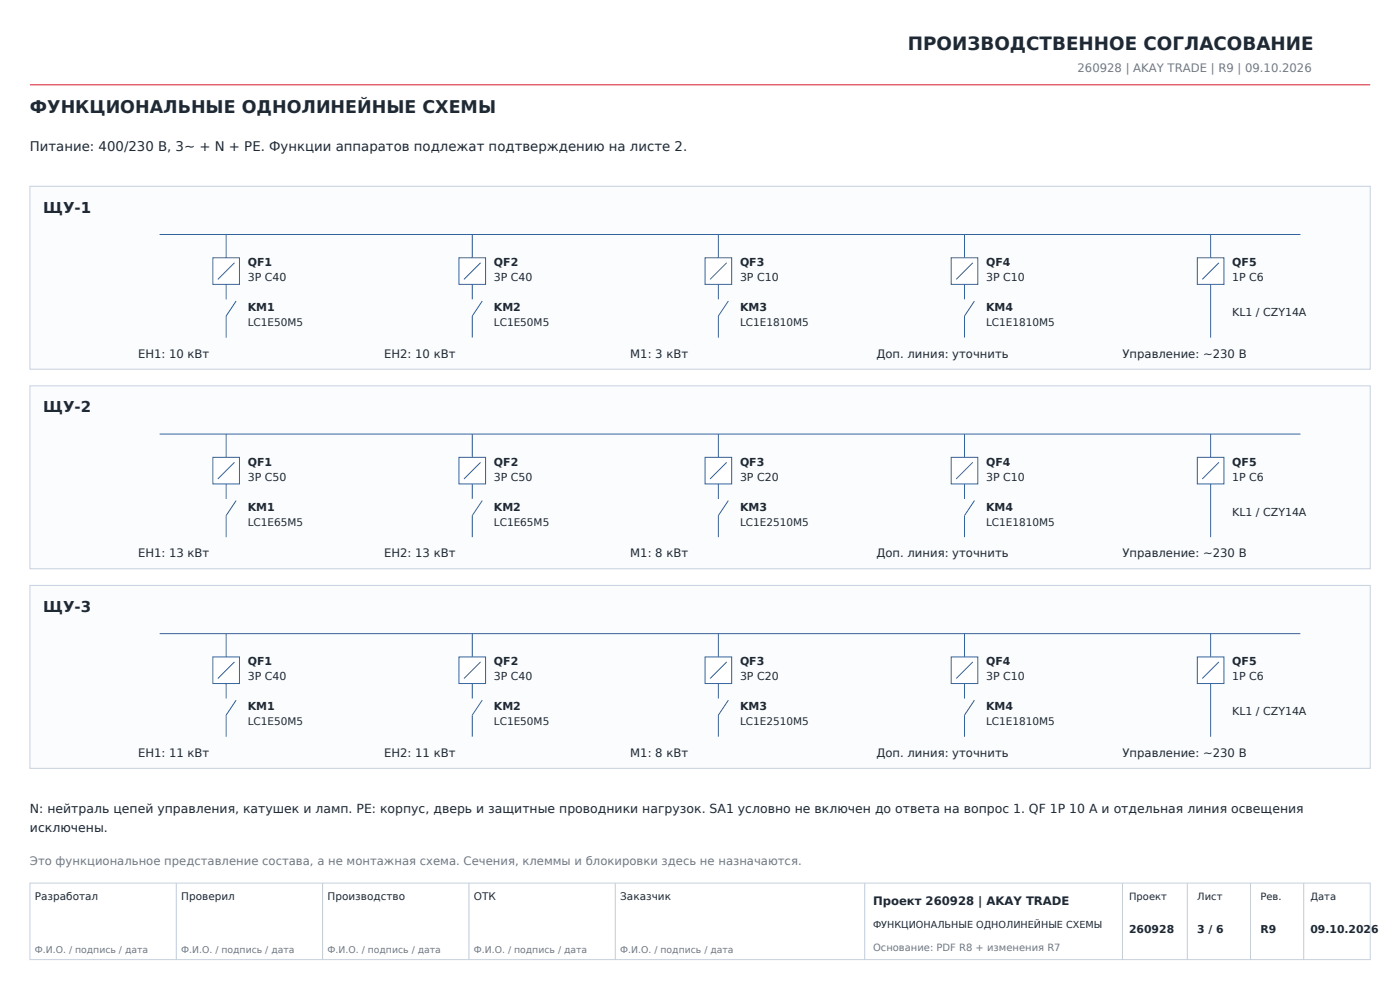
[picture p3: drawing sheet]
<svg xmlns="http://www.w3.org/2000/svg" width="297mm" height="210mm" viewBox="0 0 297 210" stroke-linecap="round" stroke-linejoin="round" font-family="sans-serif">
<defs><g id="words">
<text font-size="3.9" fill="#1f2933" x="192.6" y="10.6">ПРОИЗВОДСТВЕННОЕ СОГЛАСОВАНИЕ</text>
<text font-size="3.7" fill="#1f2933" x="6.3" y="24">ФУНКЦИОНАЛЬНЫЕ ОДНОЛИНЕЙНЫЕ СХЕМЫ</text>
<g font-size="3.2" fill="#1f2933">
<text x="9.2" y="45.2">ЩУ-1</text>
<text x="9.2" y="87.5">ЩУ-2</text>
<text x="9.2" y="129.8">ЩУ-3</text>
</g>
<text font-size="2.8" fill="#1f2933" x="6.3" y="32.1">Питание: 400/230 В, 3~ + N + PE. Функции аппаратов подлежат подтверждению на листе 2.</text>
<g font-size="2.6" fill="#1f2933">
<text x="6.3" y="172.5">N: нейтраль цепей управления, катушек и ламп. PE: корпус, дверь и защитные проводники нагрузок. SA1 условно не включен до ответа на вопрос 1. QF 1P 10 A и отдельная линия освещения</text>
<text x="6.3" y="176.4">исключены.</text>
</g>
<g font-size="2.5" fill="#6e7885">
<text x="228.6" y="15.2">260928 | AKAY TRADE | R9 | 09.10.2026</text>
<text x="6.3" y="183.4">Это функциональное представление состава, а не монтажная схема. Сечения, клеммы и блокировки здесь не назначаются.</text>
</g>
<g font-size="2.5" fill="#1f2933">
<text x="29.3" y="75.8">EH1: 10 кВт</text>
<text x="81.5" y="75.8">EH2: 10 кВт</text>
<text x="133.7" y="75.8">M1: 3 кВт</text>
<text x="185.9" y="75.8">Доп. линия: уточнить</text>
<text x="238.1" y="75.8">Управление: ~230 В</text>
<text x="29.3" y="118.2">EH1: 13 кВт</text>
<text x="81.5" y="118.2">EH2: 13 кВт</text>
<text x="133.7" y="118.2">M1: 8 кВт</text>
<text x="185.9" y="118.2">Доп. линия: уточнить</text>
<text x="238.1" y="118.2">Управление: ~230 В</text>
<text x="29.3" y="160.5">EH1: 11 кВт</text>
<text x="81.5" y="160.5">EH2: 11 кВт</text>
<text x="133.7" y="160.5">M1: 8 кВт</text>
<text x="185.9" y="160.5">Доп. линия: уточнить</text>
<text x="238.1" y="160.5">Управление: ~230 В</text>
<text x="185.2" y="191.9">Проект 260928 | AKAY TRADE</text>
</g>
<g font-size="2.3" fill="#1f2933">
<text x="52.6" y="56.4">QF1</text>
<text x="52.6" y="59.6">3P C40</text>
<text x="104.8" y="56.4">QF2</text>
<text x="104.8" y="59.6">3P C40</text>
<text x="157" y="56.4">QF3</text>
<text x="157" y="59.6">3P C10</text>
<text x="209.2" y="56.4">QF4</text>
<text x="209.2" y="59.6">3P C10</text>
<text x="261.4" y="56.4">QF5</text>
<text x="261.4" y="59.6">1P C6</text>
<text x="52.6" y="66">KM1</text>
<text x="104.8" y="66">KM2</text>
<text x="157" y="66">KM3</text>
<text x="209.2" y="66">KM4</text>
<text x="261.4" y="67">KL1 / CZY14A</text>
<text x="52.6" y="98.8">QF1</text>
<text x="52.6" y="102">3P C50</text>
<text x="104.8" y="98.8">QF2</text>
<text x="104.8" y="102">3P C50</text>
<text x="157" y="98.8">QF3</text>
<text x="157" y="102">3P C20</text>
<text x="209.2" y="98.8">QF4</text>
<text x="209.2" y="102">3P C10</text>
<text x="261.4" y="98.8">QF5</text>
<text x="261.4" y="102">1P C6</text>
<text x="52.6" y="108.3">KM1</text>
<text x="104.8" y="108.3">KM2</text>
<text x="157" y="108.3">KM3</text>
<text x="209.2" y="108.3">KM4</text>
<text x="261.4" y="109.4">KL1 / CZY14A</text>
<text x="52.6" y="141.1">QF1</text>
<text x="104.8" y="141.1">QF2</text>
<text x="157" y="141.1">QF3</text>
<text x="209.2" y="141.1">QF4</text>
<text x="261.4" y="141.1">QF5</text>
<text x="52.6" y="144.3">3P C40</text>
<text x="104.8" y="144.3">3P C40</text>
<text x="157" y="144.3">3P C20</text>
<text x="209.2" y="144.3">3P C10</text>
<text x="261.4" y="144.3">1P C6</text>
<text x="52.6" y="150.6">KM1</text>
<text x="104.8" y="150.6">KM2</text>
<text x="157" y="150.6">KM3</text>
<text x="209.2" y="150.6">KM4</text>
<text x="261.4" y="151.7">KL1 / CZY14A</text>
<text x="239.5" y="197.9">260928</text>
<text x="254" y="197.9">3 / 6</text>
<text x="267.4" y="197.9">R9</text>
<text x="278" y="197.9">09.10.2026</text>
</g>
<g font-size="2.2" fill="#1f2933">
<text x="52.6" y="69.1">LC1E50M5</text>
<text x="104.8" y="69.1">LC1E50M5</text>
<text x="157" y="69.1">LC1E1810M5</text>
<text x="209.2" y="69.1">LC1E1810M5</text>
<text x="52.6" y="111.5">LC1E65M5</text>
<text x="104.8" y="111.5">LC1E65M5</text>
<text x="157" y="111.5">LC1E2510M5</text>
<text x="209.2" y="111.5">LC1E1810M5</text>
<text x="52.6" y="153.8">LC1E50M5</text>
<text x="104.8" y="153.8">LC1E50M5</text>
<text x="157" y="153.8">LC1E2510M5</text>
<text x="209.2" y="153.8">LC1E1810M5</text>
<text x="7.4" y="190.9">Разработал</text>
<text x="38.5" y="190.9">Проверил</text>
<text x="69.5" y="190.9">Производство</text>
<text x="100.5" y="190.9">ОТК</text>
<text x="131.6" y="190.9">Заказчик</text>
</g>
<g font-size="2.1" fill="#1f2933">
<text x="239.5" y="190.9">Проект</text>
<text x="254" y="190.9">Лист</text>
<text x="267.4" y="190.9">Рев.</text>
<text x="278" y="190.9">Дата</text>
</g>
<text font-size="2.1" fill="#6e7885" x="185.2" y="201.8">Основание: PDF R8 + изменения R7</text>
<text font-size="2" fill="#1f2933" x="185.2" y="196.8">ФУНКЦИОНАЛЬНЫЕ ОДНОЛИНЕЙНЫЕ СХЕМЫ</text>
<g font-size="2" fill="#6e7885">
<text x="7.4" y="202.1">Ф.И.О. / подпись / дата</text>
<text x="38.5" y="202.1">Ф.И.О. / подпись / дата</text>
<text x="69.5" y="202.1">Ф.И.О. / подпись / дата</text>
<text x="100.5" y="202.1">Ф.И.О. / подпись / дата</text>
<text x="131.6" y="202.1">Ф.И.О. / подпись / дата</text>
</g>
</g></defs>
<path d="M6.3 18h284.4" fill="none" stroke="#d61c2e" stroke-width=".21"/>
<path d="M6.3 187.3h284.4v16.3h-284.4z" fill-rule="evenodd" fill="#fff" stroke="#c7d1de" stroke-width=".21"/>
<path d="M37.4 187.3v16.3M68.4 187.3v16.3M99.5 187.3v16.3M130.5 187.3v16.3M183.4 187.3v16.3M238.1 187.3v16.3M251.9 187.3v16.3M265.3 187.3v16.3M276.6 187.3v16.3" fill="none" stroke="#bfccd9" stroke-width=".21"/>
<path d="M6.3 39.5h284.4v38.8h-284.4z" fill-rule="evenodd" fill="#fbfcfe" stroke="#c7d1de" stroke-width=".21"/>
<path d="M33.9 49.7h242M48 49.7v5" fill="none" stroke="#33639c" stroke-width=".21"/>
<path d="M45.2 54.7h5.6v5.6h-5.6z" fill-rule="evenodd" fill="#fff" stroke="#33639c" stroke-width=".21"/>
<path d="M49.7 55.7l-3.5 3.6M100.2 49.7v5M48 60.3v3.2M50.1 63.9l-2.1 3.1v4.6" fill="none" stroke="#33639c" stroke-width=".21"/>
<path d="M97.4 54.7h5.6v5.6h-5.6z" fill-rule="evenodd" fill="#fff" stroke="#33639c" stroke-width=".21"/>
<path d="M102 55.7l-3.6 3.6M152.4 49.7v5M100.2 60.3v3.2M102.3 63.9l-2.1 3.1v4.6" fill="none" stroke="#33639c" stroke-width=".21"/>
<path d="M149.6 54.7h5.6v5.6h-5.6z" fill-rule="evenodd" fill="#fff" stroke="#33639c" stroke-width=".21"/>
<path d="M154.2 55.7l-3.6 3.6M204.6 49.7v5M152.4 60.3v3.2M154.5 63.9l-2.1 3.1v4.6" fill="none" stroke="#33639c" stroke-width=".21"/>
<path d="M201.8 54.7h5.6v5.6h-5.6z" fill-rule="evenodd" fill="#fff" stroke="#33639c" stroke-width=".21"/>
<path d="M206.4 55.7l-3.6 3.6M256.8 49.7v5M204.6 60.3v3.2M206.7 63.9l-2.1 3.1v4.6" fill="none" stroke="#33639c" stroke-width=".21"/>
<path d="M254 54.7h5.6v5.6h-5.6z" fill-rule="evenodd" fill="#fff" stroke="#33639c" stroke-width=".21"/>
<path d="M258.6 55.7l-3.5 3.6M256.8 60.3v11.3" fill="none" stroke="#33639c" stroke-width=".21"/>
<path d="M6.3 81.8h284.4v38.8h-284.4z" fill-rule="evenodd" fill="#fbfcfe" stroke="#c7d1de" stroke-width=".21"/>
<path d="M33.9 92.1h242M48 92.1v4.9" fill="none" stroke="#33639c" stroke-width=".21"/>
<path d="M45.2 97h5.6v5.7h-5.6z" fill-rule="evenodd" fill="#fff" stroke="#33639c" stroke-width=".21"/>
<path d="M49.7 98.1l-3.5 3.5M100.2 92.1v4.9M48 102.7v3.1M50.1 106.2l-2.1 3.2v4.5" fill="none" stroke="#33639c" stroke-width=".21"/>
<path d="M97.4 97h5.6v5.7h-5.6z" fill-rule="evenodd" fill="#fff" stroke="#33639c" stroke-width=".21"/>
<path d="M102 98.1l-3.6 3.5M152.4 92.1v4.9M100.2 102.7v3.1M102.3 106.2l-2.1 3.2v4.5" fill="none" stroke="#33639c" stroke-width=".21"/>
<path d="M149.6 97h5.6v5.7h-5.6z" fill-rule="evenodd" fill="#fff" stroke="#33639c" stroke-width=".21"/>
<path d="M154.2 98.1l-3.6 3.5M204.6 92.1v4.9M152.4 102.7v3.1M154.5 106.2l-2.1 3.2v4.5" fill="none" stroke="#33639c" stroke-width=".21"/>
<path d="M201.8 97h5.6v5.7h-5.6z" fill-rule="evenodd" fill="#fff" stroke="#33639c" stroke-width=".21"/>
<path d="M206.4 98.1l-3.6 3.5M256.8 92.1v4.9M204.6 102.7v3.1M206.7 106.2l-2.1 3.2v4.5" fill="none" stroke="#33639c" stroke-width=".21"/>
<path d="M254 97h5.6v5.7h-5.6z" fill-rule="evenodd" fill="#fff" stroke="#33639c" stroke-width=".21"/>
<path d="M258.6 98.1l-3.5 3.5M256.8 102.7v11.2" fill="none" stroke="#33639c" stroke-width=".21"/>
<path d="M6.3 124.2h284.4v38.8h-284.4z" fill-rule="evenodd" fill="#fbfcfe" stroke="#c7d1de" stroke-width=".21"/>
<path d="M33.9 134.4h242M48 134.4v4.9" fill="none" stroke="#33639c" stroke-width=".21"/>
<path d="M45.2 139.3h5.6v5.7h-5.6z" fill-rule="evenodd" fill="#fff" stroke="#33639c" stroke-width=".21"/>
<path d="M100.2 134.4v4.9M48 145v3.2M49.7 140.4l-3.5 3.5M50.1 148.5l-2.1 3.2v4.6" fill="none" stroke="#33639c" stroke-width=".21"/>
<path d="M97.4 139.3h5.6v5.7h-5.6z" fill-rule="evenodd" fill="#fff" stroke="#33639c" stroke-width=".21"/>
<path d="M152.4 134.4v4.9M100.2 145v3.2M102 140.4l-3.6 3.5M102.3 148.5l-2.1 3.2v4.6" fill="none" stroke="#33639c" stroke-width=".21"/>
<path d="M149.6 139.3h5.6v5.7h-5.6z" fill-rule="evenodd" fill="#fff" stroke="#33639c" stroke-width=".21"/>
<path d="M204.6 134.4v4.9M152.4 145v3.2M154.2 140.4l-3.6 3.5M154.5 148.5l-2.1 3.2v4.6" fill="none" stroke="#33639c" stroke-width=".21"/>
<path d="M201.8 139.3h5.6v5.7h-5.6z" fill-rule="evenodd" fill="#fff" stroke="#33639c" stroke-width=".21"/>
<path d="M256.8 134.4v4.9M204.6 145v3.2M206.4 140.4l-3.6 3.5M206.7 148.5l-2.1 3.2v4.6" fill="none" stroke="#33639c" stroke-width=".21"/>
<path d="M254 139.3h5.6v5.7h-5.6z" fill-rule="evenodd" fill="#fff" stroke="#33639c" stroke-width=".21"/>
<path d="M256.8 145v11.3M258.6 140.4l-3.5 3.5" fill="none" stroke="#33639c" stroke-width=".21"/>
<use href="#words"/>
</svg>
